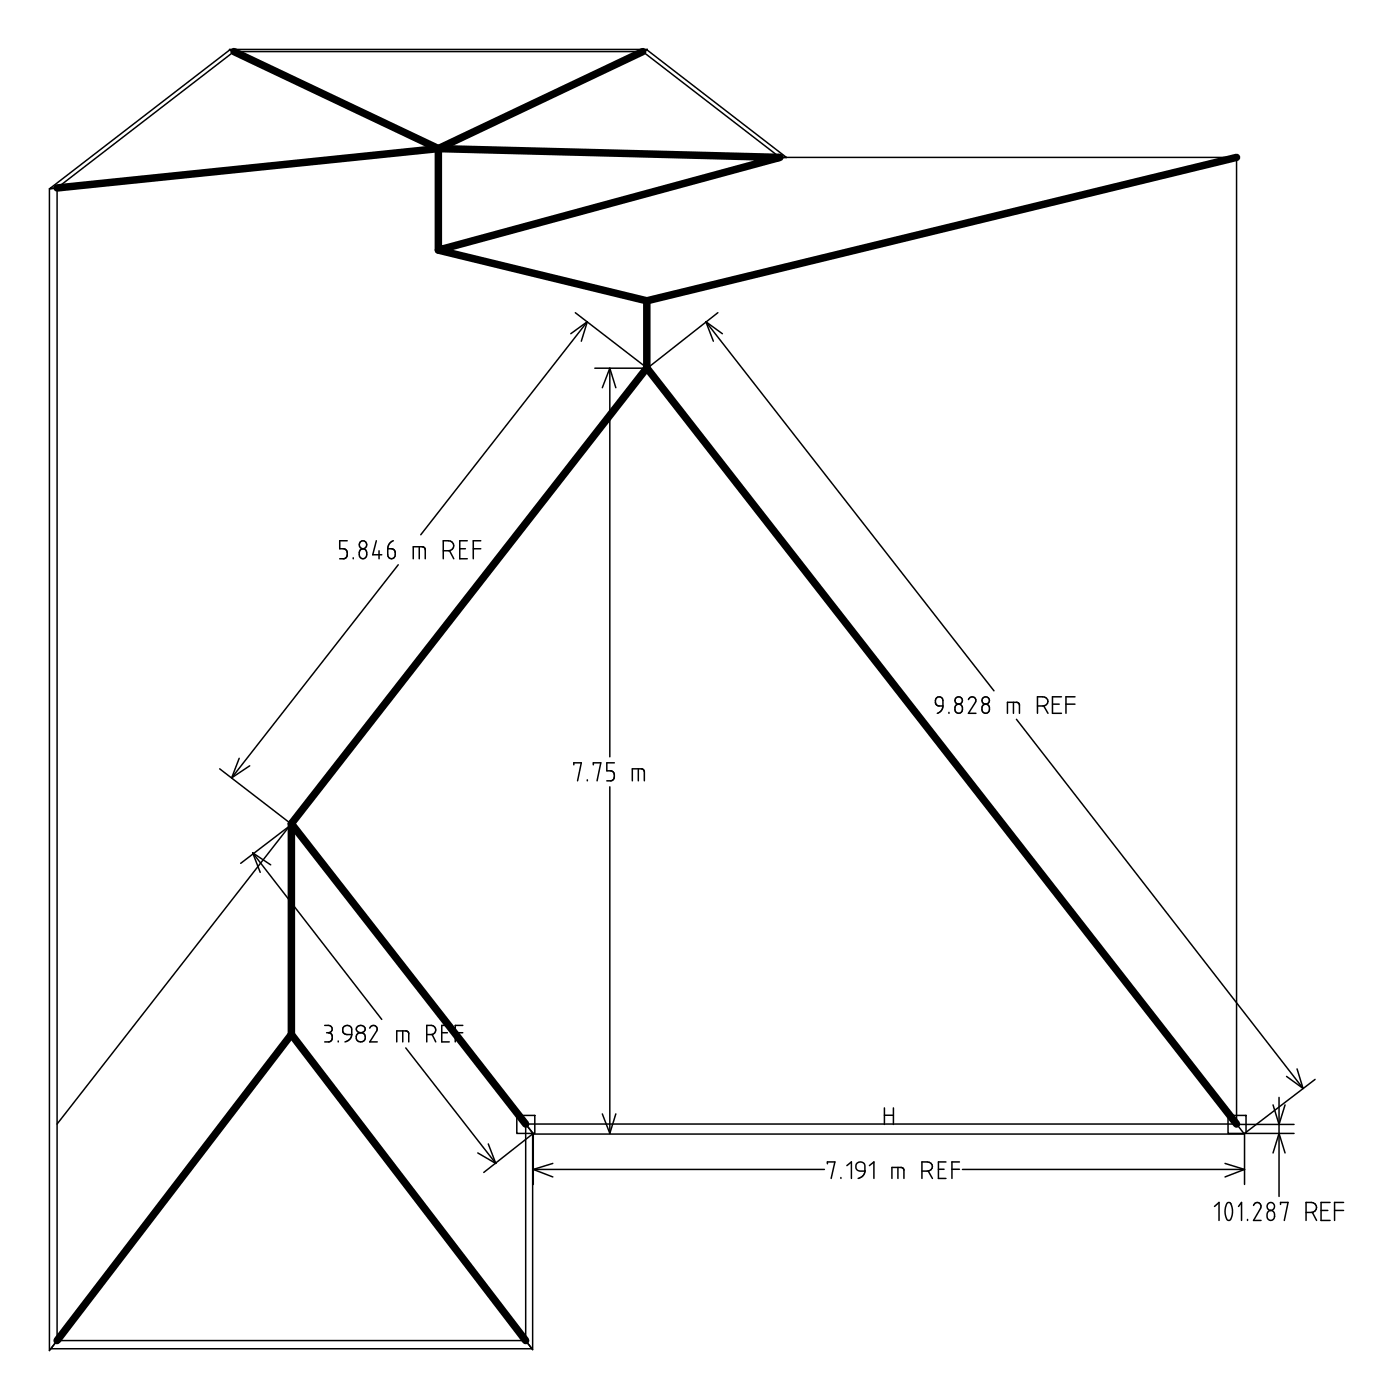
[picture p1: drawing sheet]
<svg xmlns="http://www.w3.org/2000/svg" width="141mm" height="142mm" viewBox="0 0 141 142" stroke-linecap="round" stroke-linejoin="round" font-family="sans-serif">
<g fill="none" stroke="#000" stroke-width=".15">
<path d="M5 19.1l18.3-14.1 21 10zM5.8 19l17.9-13.8h41.3l13.9 10.7h46.2v97.8h-71.9v21.9h-47.4zM23.2 5h42.3l-21.2 10zM44.3 15l21.1-10 14.2 10.9zM44.3 15v10.3l21.1 5.1v6.8M44.3 15l-39.3 4.1v117.5l24.5-32M58.2 31.6l7.3 5.6M59.4 32.5l-16.8 21.6M59.4 32.5l-1.7 1.3M59.4 32.5l-.6 2M60.2 37.2h5.3M61.7 37.2v39.4"/>
<path d="M61.7 37.2l-.8 2M61.7 37.2l.6 2M65.4 37.2l-59.6 76.5M65.4 37.2l-35.9 46.1M65.4 37.2l60.5 77.5h-71.9l-24.5-31.4M71.4 32.5l29.1 37.4M71.4 32.5l.8 2M71.4 32.5l1.7 1.3M72.6 31.6l-7.1 5.6M35.1 54.7h-.7v.8h.3a.53 .53 0 0 1 .4 .5 .53 .53 0 0 1-.3 .5h-.4M35.7 56.4v.1M36.5 54.8a.42 .42 0 0 0 .1 .7 .51 .51 0 0 1 .5 .5 .51 .51 0 0 1-.5 .5 .55 .55 0 0 1-.3-.6 .55 .55 0 0 1 .6-.4 .39 .39 0 0 0 .1-.6 .39 .39 0 0 0-.5-.1z"/>
<path d="M38.1 54.7l-.4 1.4h.9M38.3 55.7v.8M39.2 55.5h.4a.5 .5 0 0 1 .4 .6 .5 .5 0 0 1-.5 .4l-.2-.2zM39.8 54.7a.85 .85 0 0 0-.6 .8M40.3 57.1l-16.9 21.6M41.8 56.5v-1.2h.9l.2 .1 .1 .2v.9M42.4 55.3v1.2M44.8 55.7h.6a.51 .51 0 0 0 .5-.5 .51 .51 0 0 0-.5-.5h-.6v1.8M45.5 55.7l.4 .8M46.5 55.5h.6M47.3 54.7h-.8v1.8h.8M47.9 55.5h.7"/>
<path d="M48.6 54.7h-.7v1.8M22.2 77.8l7.3 5.6-5.2 3.9M24.2 76.7l-.8 2M25.3 77.5l-1.9 1.2M58 77.4v-.2h.8l-.4 1.8M59.4 78.9v.1M60 77.4v-.2h.8l-.4 1.8M61.7 79.6v35.1M62.1 77.2h-.7v.8h.4a.53 .53 0 0 1 .4 .5 .53 .53 0 0 1-.4 .5h-.4M64 79v-1.2h.9l.2 .1 .1 .2v.9M64.6 77.8v1.2M94.7 70.6a.38 .38 0 0 1 .4-.1 .38 .38 0 0 1 .3 .4v.5h-.4a.47 .47 0 0 1-.4-.3 .47 .47 0 0 1 .1-.5z"/>
<path d="M95.4 71.4a.78 .78 0 0 1-.6 .8M96 72.1v.1M96.7 70.6a.37 .37 0 0 0 .1 .6 .5 .5 0 0 1 .5 .4 .5 .5 0 0 1-.2 .5 .46 .46 0 0 1-.5-.3 .46 .46 0 0 1 .2-.5l.3-.1a.37 .37 0 0 0 .2-.6 .37 .37 0 0 0-.6 0zM98 70.8a.38 .38 0 0 1 .5-.3 .38 .38 0 0 1 .2 .5l-.7 1.2h.7M99.4 70.6a.37 .37 0 0 0 .2 .6 .5 .5 0 0 1 .5 .4 .5 .5 0 0 1-.2 .5 .46 .46 0 0 1-.6-.3 .46 .46 0 0 1 .3-.5l.3-.1a.37 .37 0 0 0 .1-.6 .37 .37 0 0 0-.6 0zM101.9 72.2v-1.2h.9l.2 .1 .1 .2v.9M102.5 71v1.2M102.8 72.8l29 37.3M104.9 71.4h.6a.47 .47 0 0 0 .5-.4 .47 .47 0 0 0-.5-.5h-.6v1.7M105.6 71.4l.4 .8M106.5 71.2h.6M107.4 70.5h-.9v1.7h.9"/>
<path d="M107.8 71.2h.9M108.7 70.5h-.9v1.7M25.6 86.3l13 16.8M25.6 86.3l.7 1.9M25.6 86.3l1.8 1.2M29.5 83.3v21.3M29.5 104.6l24.4 31.9v-21.9M32.8 103.7h.4a.37 .37 0 0 1 .4 .4 .37 .37 0 0 1-.4 .4M33 104.5h.2M33.2 104.5a.47 .47 0 0 1 .4 .4 .47 .47 0 0 1-.4 .5h-.4M34.2 105.3v.1M34.8 103.8a.47 .47 0 0 1 .8 .3v.6h-.5a.46 .46 0 0 1-.4-.3 .46 .46 0 0 1 .1-.6z"/>
<path d="M35.6 104.7a.82 .82 0 0 1-.7 .7M36.2 103.8a.34 .34 0 0 0-.2 .4 .34 .34 0 0 0 .3 .2l.4 .1a.47 .47 0 0 1 .2 .7 .47 .47 0 0 1-.8 0 .47 .47 0 0 1 .2-.7l.4-.1a.39 .39 0 0 0 .2-.5 .39 .39 0 0 0-.6-.1zM37.4 104a.38 .38 0 0 1 .5-.2 .38 .38 0 0 1 .2 .5l-.7 1.1h.8M40.1 105.4v-1.1h.9l.3 .1v.2v.8M40.7 104.3v1.1M41 106l9.2 11.7M43.2 104.7h.4a.46 .46 0 0 0 .5-.5 .46 .46 0 0 0-.5-.5h-.4v1.7M43.7 104.6l.4 .8M44.7 104.5h.6M45.4 103.7h-.7v1.7h.7M46.1 104.5h.7M46.8 103.7h-.7v1.7"/>
<path d="M48.3 116.6l1.9 1.1M48.9 118.6l5-3.9v5.1M49.4 115.7l.8 2M52.3 112.8h1.8v1.9h-1.8zM53.9 118.3h29.5M53.9 118.3l2 .8M55.9 117.7l-2 .6M60.9 112.7l.8 2M62.3 112.7l-.6 2M83.7 117.7v-.2h.8l-.4 1.7M85.1 119.1v.1M85.7 117.9l.4-.4v1.7"/>
<path d="M86.7 117.7a.47 .47 0 0 1 .8 .2v.6h-.5a.47 .47 0 0 1-.4-.3 .47 .47 0 0 1 .1-.5zM87.5 118.5a.82 .82 0 0 1-.7 .7M87.9 117.9l.5-.4v1.7M89.5 112.1v1.6M89.5 112.8h.9M90.2 119.2v-1.1h.9l.2 .1 .1 .2v.8M90.4 112.1v1.6M90.8 118.1v1.1M93.3 118.5h.5a.47 .47 0 0 0 .5-.5 .47 .47 0 0 0-.5-.5h-.5v1.7M93.9 118.5l.4 .7M94.9 118.3h.6M95.7 117.5h-.8v1.7h.8"/>
<path d="M96.3 118.3h.8M97.1 117.5h-.8v1.7M97.4 118.3h28.5M123.9 117.7l2 .6M124.2 112.8h1.8v1.9h-1.8zM125.1 113.7h5.8M125.9 118.3l-2 .8M126 114.7h4.9M128.8 116.6l.6-1.9 .6 1.9M128.8 111.8l.6 1.9 .6-1.9M129.4 111v10M130.1 108.9l1.7 1.2"/>
<path d="M131.2 108.1l.6 2M133 109.2l-7.1 5.5v5.1M5.1 136.4h48.7M122.9 122l.4-.4v1.9M124.1 121.7l.3-.1a1.42 1.42 0 0 1 0 1.9h-.2a1.51 1.51 0 0 1-.1-1.8zM125.3 122l.3-.4v1.9M126.2 123.4v.1M126.8 121.9a.39 .39 0 0 1 .5-.2 .39 .39 0 0 1 .2 .5l-.7 1.3h.8M128.3 122.6a.41 .41 0 0 1 .5-.1 .41 .41 0 0 1 .1 .6 .41 .41 0 0 1-.5 .4 .41 .41 0 0 1-.2-.6zM129.5 121.8v-.2h.8l-.4 1.9M132.1 122.7h.5a.51 .51 0 0 0 .6-.6 .51 .51 0 0 0-.6-.5h-.5v1.9M132.7 122.6l.5 .9"/>
<path d="M133.6 122.5h.7M134.5 121.6h-.9v1.9h.9M135 122.5h.9M135.9 121.6h-.9v1.9"/>
<circle cx="128.5" cy="122.1" r=".39"/>
</g>
<g fill="none" stroke="#000" stroke-width=".76">
<path d="M23.7 5.2l20.6 9.8M44.3 15l34.6 .9-34.6 9.4zM44.3 15l-38.5 4M65 5.2l-20.7 9.8M125.1 15.9l-59.7 14.5M44.3 25.3l21.1 5.1M65.4 30.4v6.8M65.4 37.2l59.7 76.5M65.4 37.2l-35.9 46.1M29.5 83.3v21.3M29.5 83.3l23.7 30.4M29.5 104.6l23.7 31"/>
<path d="M29.5 104.6l-23.7 31"/>
</g>
</svg>
